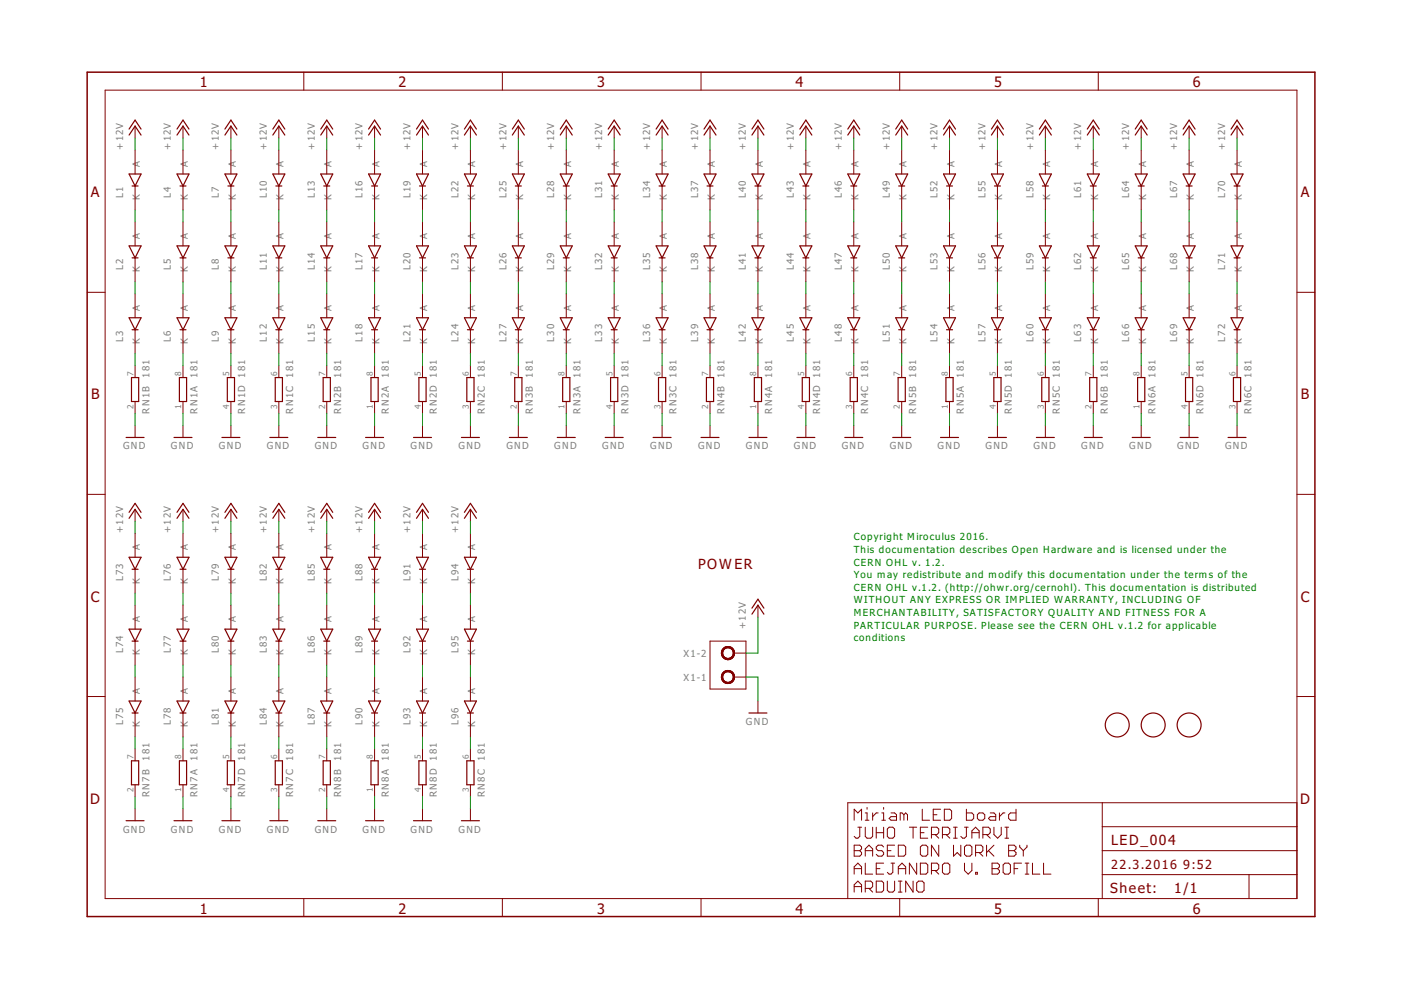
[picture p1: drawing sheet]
<svg xmlns="http://www.w3.org/2000/svg" width="297mm" height="210mm" viewBox="0 0 297 210" stroke-linecap="round" stroke-linejoin="round" font-family="sans-serif">
<defs><g id="words">
<g font-size="3.7" fill="#800000">
<text x="42.3" y="18.5">1</text>
<text x="84.5" y="18.5">2</text>
<text x="126.6" y="18.5">3</text>
<text x="168.7" y="18.5">4</text>
<text x="210.8" y="18.5">5</text>
<text x="252.9" y="18.5">6</text>
<text x="19.3" y="41.8">A</text>
<text x="275.8" y="41.8">A</text>
<text x="19.3" y="84.7">B</text>
<text x="275.8" y="84.7">B</text>
<text x="19.3" y="127.5">C</text>
<text x="275.8" y="127.5">C</text>
<text x="19.1" y="170.4">D</text>
<text x="275.6" y="170.4">D</text>
<text x="42.3" y="193.7">1</text>
<text x="84.5" y="193.7">2</text>
<text x="126.6" y="193.7">3</text>
<text x="168.7" y="193.7">4</text>
<text x="210.8" y="193.7">5</text>
<text x="252.9" y="193.7">6</text>
</g>
<g font-size="3.6" fill="#800000">
<text x="148" y="120.7">POWER</text>
<text x="235.6" y="179.1">LED_004</text>
<text x="235.4" y="189.4">Sheet:</text>
<text x="248.9" y="189.3">1/1</text>
</g>
<g font-size="3.2" fill="#800000">
<text x="235.6" y="184.2">22.3.2016</text>
<text x="250.9" y="184.2">9:52</text>
</g>
<g font-size="2.5" fill="#808080">
<text x="26.1" y="31.8" transform="rotate(-90 26.1 31.8)">+12V</text>
<text x="29.7" y="35.4" transform="rotate(-90 29.7 35.4)">A</text>
<text x="36.3" y="31.8" transform="rotate(-90 36.3 31.8)">+12V</text>
<text x="39.8" y="35.4" transform="rotate(-90 39.8 35.4)">A</text>
<text x="46.4" y="31.8" transform="rotate(-90 46.4 31.8)">+12V</text>
<text x="50" y="35.4" transform="rotate(-90 50 35.4)">A</text>
<text x="56.6" y="31.8" transform="rotate(-90 56.6 31.8)">+12V</text>
<text x="60.1" y="35.4" transform="rotate(-90 60.1 35.4)">A</text>
<text x="66.7" y="31.8" transform="rotate(-90 66.7 31.8)">+12V</text>
<text x="70.3" y="35.4" transform="rotate(-90 70.3 35.4)">A</text>
<text x="76.9" y="31.8" transform="rotate(-90 76.9 31.8)">+12V</text>
<text x="80.4" y="35.4" transform="rotate(-90 80.4 35.4)">A</text>
<text x="87" y="31.8" transform="rotate(-90 87 31.8)">+12V</text>
<text x="90.6" y="35.4" transform="rotate(-90 90.6 35.4)">A</text>
<text x="97.2" y="31.8" transform="rotate(-90 97.2 31.8)">+12V</text>
<text x="100.8" y="35.4" transform="rotate(-90 100.8 35.4)">A</text>
<text x="107.4" y="31.8" transform="rotate(-90 107.4 31.8)">+12V</text>
<text x="110.9" y="35.4" transform="rotate(-90 110.9 35.4)">A</text>
<text x="117.5" y="31.8" transform="rotate(-90 117.5 31.8)">+12V</text>
<text x="121.1" y="35.4" transform="rotate(-90 121.1 35.4)">A</text>
<text x="127.7" y="31.8" transform="rotate(-90 127.7 31.8)">+12V</text>
<text x="131.2" y="35.4" transform="rotate(-90 131.2 35.4)">A</text>
<text x="137.8" y="31.8" transform="rotate(-90 137.8 31.8)">+12V</text>
<text x="141.4" y="35.4" transform="rotate(-90 141.4 35.4)">A</text>
<text x="148" y="31.8" transform="rotate(-90 148 31.8)">+12V</text>
<text x="151.6" y="35.4" transform="rotate(-90 151.6 35.4)">A</text>
<text x="158.2" y="31.8" transform="rotate(-90 158.2 31.8)">+12V</text>
<text x="161.7" y="35.4" transform="rotate(-90 161.7 35.4)">A</text>
<text x="168.3" y="31.8" transform="rotate(-90 168.3 31.8)">+12V</text>
<text x="171.9" y="35.4" transform="rotate(-90 171.9 35.4)">A</text>
<text x="178.5" y="31.8" transform="rotate(-90 178.5 31.8)">+12V</text>
<text x="182" y="35.4" transform="rotate(-90 182 35.4)">A</text>
<text x="188.6" y="31.8" transform="rotate(-90 188.6 31.8)">+12V</text>
<text x="192.2" y="35.4" transform="rotate(-90 192.2 35.4)">A</text>
<text x="198.8" y="31.8" transform="rotate(-90 198.8 31.8)">+12V</text>
<text x="202.3" y="35.4" transform="rotate(-90 202.3 35.4)">A</text>
<text x="208.9" y="31.8" transform="rotate(-90 208.9 31.8)">+12V</text>
<text x="212.5" y="35.4" transform="rotate(-90 212.5 35.4)">A</text>
<text x="219.1" y="31.8" transform="rotate(-90 219.1 31.8)">+12V</text>
<text x="222.7" y="35.4" transform="rotate(-90 222.7 35.4)">A</text>
<text x="229.3" y="31.8" transform="rotate(-90 229.3 31.8)">+12V</text>
<text x="232.8" y="35.4" transform="rotate(-90 232.8 35.4)">A</text>
<text x="239.4" y="31.8" transform="rotate(-90 239.4 31.8)">+12V</text>
<text x="243" y="35.4" transform="rotate(-90 243 35.4)">A</text>
<text x="249.6" y="31.8" transform="rotate(-90 249.6 31.8)">+12V</text>
<text x="253.1" y="35.4" transform="rotate(-90 253.1 35.4)">A</text>
<text x="259.7" y="31.8" transform="rotate(-90 259.7 31.8)">+12V</text>
<text x="263.3" y="35.4" transform="rotate(-90 263.3 35.4)">A</text>
<text x="26.1" y="42" transform="rotate(-90 26.1 42)">L1</text>
<text x="36.3" y="42" transform="rotate(-90 36.3 42)">L4</text>
<text x="46.4" y="42" transform="rotate(-90 46.4 42)">L7</text>
<text x="56.6" y="42" transform="rotate(-90 56.6 42)">L10</text>
<text x="66.7" y="42" transform="rotate(-90 66.7 42)">L13</text>
<text x="76.9" y="42" transform="rotate(-90 76.9 42)">L16</text>
<text x="87" y="42" transform="rotate(-90 87 42)">L19</text>
<text x="97.2" y="42" transform="rotate(-90 97.2 42)">L22</text>
<text x="107.4" y="42" transform="rotate(-90 107.4 42)">L25</text>
<text x="117.5" y="42" transform="rotate(-90 117.5 42)">L28</text>
<text x="127.7" y="42" transform="rotate(-90 127.7 42)">L31</text>
<text x="137.8" y="42" transform="rotate(-90 137.8 42)">L34</text>
<text x="148" y="42" transform="rotate(-90 148 42)">L37</text>
<text x="158.2" y="42" transform="rotate(-90 158.2 42)">L40</text>
<text x="168.3" y="42" transform="rotate(-90 168.3 42)">L43</text>
<text x="178.5" y="42" transform="rotate(-90 178.5 42)">L46</text>
<text x="188.6" y="42" transform="rotate(-90 188.6 42)">L49</text>
<text x="198.8" y="42" transform="rotate(-90 198.8 42)">L52</text>
<text x="208.9" y="42" transform="rotate(-90 208.9 42)">L55</text>
<text x="219.1" y="42" transform="rotate(-90 219.1 42)">L58</text>
<text x="229.3" y="42" transform="rotate(-90 229.3 42)">L61</text>
<text x="239.4" y="42" transform="rotate(-90 239.4 42)">L64</text>
<text x="249.6" y="42" transform="rotate(-90 249.6 42)">L67</text>
<text x="259.7" y="42" transform="rotate(-90 259.7 42)">L70</text>
<text x="29.7" y="42.5" transform="rotate(-90 29.7 42.5)">K</text>
<text x="39.8" y="42.5" transform="rotate(-90 39.8 42.5)">K</text>
<text x="50" y="42.5" transform="rotate(-90 50 42.5)">K</text>
<text x="60.1" y="42.5" transform="rotate(-90 60.1 42.5)">K</text>
<text x="70.3" y="42.5" transform="rotate(-90 70.3 42.5)">K</text>
<text x="80.4" y="42.5" transform="rotate(-90 80.4 42.5)">K</text>
<text x="90.6" y="42.5" transform="rotate(-90 90.6 42.5)">K</text>
<text x="100.8" y="42.5" transform="rotate(-90 100.8 42.5)">K</text>
<text x="110.9" y="42.5" transform="rotate(-90 110.9 42.5)">K</text>
<text x="121.1" y="42.5" transform="rotate(-90 121.1 42.5)">K</text>
<text x="131.2" y="42.5" transform="rotate(-90 131.2 42.5)">K</text>
<text x="141.4" y="42.5" transform="rotate(-90 141.4 42.5)">K</text>
<text x="151.6" y="42.5" transform="rotate(-90 151.6 42.5)">K</text>
<text x="161.7" y="42.5" transform="rotate(-90 161.7 42.5)">K</text>
<text x="171.9" y="42.5" transform="rotate(-90 171.9 42.5)">K</text>
<text x="182" y="42.5" transform="rotate(-90 182 42.5)">K</text>
<text x="192.2" y="42.5" transform="rotate(-90 192.2 42.5)">K</text>
<text x="202.3" y="42.5" transform="rotate(-90 202.3 42.5)">K</text>
<text x="212.5" y="42.5" transform="rotate(-90 212.5 42.5)">K</text>
<text x="222.7" y="42.5" transform="rotate(-90 222.7 42.5)">K</text>
<text x="232.8" y="42.5" transform="rotate(-90 232.8 42.5)">K</text>
<text x="243" y="42.5" transform="rotate(-90 243 42.5)">K</text>
<text x="253.1" y="42.5" transform="rotate(-90 253.1 42.5)">K</text>
<text x="263.3" y="42.5" transform="rotate(-90 263.3 42.5)">K</text>
<text x="29.7" y="50.6" transform="rotate(-90 29.7 50.6)">A</text>
<text x="39.8" y="50.6" transform="rotate(-90 39.8 50.6)">A</text>
<text x="50" y="50.6" transform="rotate(-90 50 50.6)">A</text>
<text x="60.1" y="50.6" transform="rotate(-90 60.1 50.6)">A</text>
<text x="70.3" y="50.6" transform="rotate(-90 70.3 50.6)">A</text>
<text x="80.4" y="50.6" transform="rotate(-90 80.4 50.6)">A</text>
<text x="90.6" y="50.6" transform="rotate(-90 90.6 50.6)">A</text>
<text x="100.8" y="50.6" transform="rotate(-90 100.8 50.6)">A</text>
<text x="110.9" y="50.6" transform="rotate(-90 110.9 50.6)">A</text>
<text x="121.1" y="50.6" transform="rotate(-90 121.1 50.6)">A</text>
<text x="131.2" y="50.6" transform="rotate(-90 131.2 50.6)">A</text>
<text x="141.4" y="50.6" transform="rotate(-90 141.4 50.6)">A</text>
<text x="151.6" y="50.6" transform="rotate(-90 151.6 50.6)">A</text>
<text x="161.7" y="50.6" transform="rotate(-90 161.7 50.6)">A</text>
<text x="171.9" y="50.6" transform="rotate(-90 171.9 50.6)">A</text>
<text x="182" y="50.6" transform="rotate(-90 182 50.6)">A</text>
<text x="192.2" y="50.6" transform="rotate(-90 192.2 50.6)">A</text>
<text x="202.3" y="50.6" transform="rotate(-90 202.3 50.6)">A</text>
<text x="212.5" y="50.6" transform="rotate(-90 212.5 50.6)">A</text>
<text x="222.7" y="50.6" transform="rotate(-90 222.7 50.6)">A</text>
<text x="232.8" y="50.6" transform="rotate(-90 232.8 50.6)">A</text>
<text x="243" y="50.6" transform="rotate(-90 243 50.6)">A</text>
<text x="253.1" y="50.6" transform="rotate(-90 253.1 50.6)">A</text>
<text x="263.3" y="50.6" transform="rotate(-90 263.3 50.6)">A</text>
<text x="26.1" y="57.2" transform="rotate(-90 26.1 57.2)">L2</text>
<text x="29.7" y="57.7" transform="rotate(-90 29.7 57.7)">K</text>
<text x="36.3" y="57.2" transform="rotate(-90 36.3 57.2)">L5</text>
<text x="39.8" y="57.7" transform="rotate(-90 39.8 57.7)">K</text>
<text x="46.4" y="57.2" transform="rotate(-90 46.4 57.2)">L8</text>
<text x="50" y="57.7" transform="rotate(-90 50 57.7)">K</text>
<text x="56.6" y="57.2" transform="rotate(-90 56.6 57.2)">L11</text>
<text x="60.1" y="57.7" transform="rotate(-90 60.1 57.7)">K</text>
<text x="66.7" y="57.2" transform="rotate(-90 66.7 57.2)">L14</text>
<text x="70.3" y="57.7" transform="rotate(-90 70.3 57.7)">K</text>
<text x="76.9" y="57.2" transform="rotate(-90 76.9 57.2)">L17</text>
<text x="80.4" y="57.7" transform="rotate(-90 80.4 57.7)">K</text>
<text x="87" y="57.2" transform="rotate(-90 87 57.2)">L20</text>
<text x="90.6" y="57.7" transform="rotate(-90 90.6 57.7)">K</text>
<text x="97.2" y="57.2" transform="rotate(-90 97.2 57.2)">L23</text>
<text x="100.8" y="57.7" transform="rotate(-90 100.8 57.7)">K</text>
<text x="107.4" y="57.2" transform="rotate(-90 107.4 57.2)">L26</text>
<text x="110.9" y="57.7" transform="rotate(-90 110.9 57.7)">K</text>
<text x="117.5" y="57.2" transform="rotate(-90 117.5 57.2)">L29</text>
<text x="121.1" y="57.7" transform="rotate(-90 121.1 57.7)">K</text>
<text x="127.7" y="57.2" transform="rotate(-90 127.7 57.2)">L32</text>
<text x="131.2" y="57.7" transform="rotate(-90 131.2 57.7)">K</text>
<text x="137.8" y="57.2" transform="rotate(-90 137.8 57.2)">L35</text>
<text x="141.4" y="57.7" transform="rotate(-90 141.4 57.7)">K</text>
<text x="148" y="57.2" transform="rotate(-90 148 57.2)">L38</text>
<text x="151.6" y="57.7" transform="rotate(-90 151.6 57.7)">K</text>
<text x="158.2" y="57.2" transform="rotate(-90 158.2 57.2)">L41</text>
<text x="161.7" y="57.7" transform="rotate(-90 161.7 57.7)">K</text>
<text x="168.3" y="57.2" transform="rotate(-90 168.3 57.2)">L44</text>
<text x="171.9" y="57.7" transform="rotate(-90 171.9 57.7)">K</text>
<text x="178.5" y="57.2" transform="rotate(-90 178.5 57.2)">L47</text>
<text x="182" y="57.7" transform="rotate(-90 182 57.7)">K</text>
<text x="188.6" y="57.2" transform="rotate(-90 188.6 57.2)">L50</text>
<text x="192.2" y="57.7" transform="rotate(-90 192.2 57.7)">K</text>
<text x="198.8" y="57.2" transform="rotate(-90 198.8 57.2)">L53</text>
<text x="202.3" y="57.7" transform="rotate(-90 202.3 57.7)">K</text>
<text x="208.9" y="57.2" transform="rotate(-90 208.9 57.2)">L56</text>
<text x="212.5" y="57.7" transform="rotate(-90 212.5 57.7)">K</text>
<text x="219.1" y="57.2" transform="rotate(-90 219.1 57.2)">L59</text>
<text x="222.7" y="57.7" transform="rotate(-90 222.7 57.7)">K</text>
<text x="229.3" y="57.2" transform="rotate(-90 229.3 57.2)">L62</text>
<text x="232.8" y="57.7" transform="rotate(-90 232.8 57.7)">K</text>
<text x="239.4" y="57.2" transform="rotate(-90 239.4 57.2)">L65</text>
<text x="243" y="57.7" transform="rotate(-90 243 57.7)">K</text>
<text x="249.6" y="57.2" transform="rotate(-90 249.6 57.2)">L68</text>
<text x="253.1" y="57.7" transform="rotate(-90 253.1 57.7)">K</text>
<text x="259.7" y="57.2" transform="rotate(-90 259.7 57.2)">L71</text>
<text x="263.3" y="57.7" transform="rotate(-90 263.3 57.7)">K</text>
<text x="29.7" y="65.8" transform="rotate(-90 29.7 65.8)">A</text>
<text x="39.8" y="65.8" transform="rotate(-90 39.8 65.8)">A</text>
<text x="50" y="65.8" transform="rotate(-90 50 65.8)">A</text>
<text x="60.1" y="65.8" transform="rotate(-90 60.1 65.8)">A</text>
<text x="70.3" y="65.8" transform="rotate(-90 70.3 65.8)">A</text>
<text x="80.4" y="65.8" transform="rotate(-90 80.4 65.8)">A</text>
<text x="90.6" y="65.8" transform="rotate(-90 90.6 65.8)">A</text>
<text x="100.8" y="65.8" transform="rotate(-90 100.8 65.8)">A</text>
<text x="110.9" y="65.8" transform="rotate(-90 110.9 65.8)">A</text>
<text x="121.1" y="65.8" transform="rotate(-90 121.1 65.8)">A</text>
<text x="131.2" y="65.8" transform="rotate(-90 131.2 65.8)">A</text>
<text x="141.4" y="65.8" transform="rotate(-90 141.4 65.8)">A</text>
<text x="151.6" y="65.8" transform="rotate(-90 151.6 65.8)">A</text>
<text x="161.7" y="65.8" transform="rotate(-90 161.7 65.8)">A</text>
<text x="171.9" y="65.8" transform="rotate(-90 171.9 65.8)">A</text>
<text x="182" y="65.8" transform="rotate(-90 182 65.8)">A</text>
<text x="192.2" y="65.8" transform="rotate(-90 192.2 65.8)">A</text>
<text x="202.3" y="65.8" transform="rotate(-90 202.3 65.8)">A</text>
<text x="212.5" y="65.8" transform="rotate(-90 212.5 65.8)">A</text>
<text x="222.7" y="65.8" transform="rotate(-90 222.7 65.8)">A</text>
<text x="232.8" y="65.8" transform="rotate(-90 232.8 65.8)">A</text>
<text x="243" y="65.8" transform="rotate(-90 243 65.8)">A</text>
<text x="253.1" y="65.8" transform="rotate(-90 253.1 65.8)">A</text>
<text x="263.3" y="65.8" transform="rotate(-90 263.3 65.8)">A</text>
<text x="26.1" y="72.4" transform="rotate(-90 26.1 72.4)">L3</text>
<text x="29.7" y="73" transform="rotate(-90 29.7 73)">K</text>
<text x="36.3" y="72.4" transform="rotate(-90 36.3 72.4)">L6</text>
<text x="39.8" y="73" transform="rotate(-90 39.8 73)">K</text>
<text x="46.4" y="72.4" transform="rotate(-90 46.4 72.4)">L9</text>
<text x="50" y="73" transform="rotate(-90 50 73)">K</text>
<text x="56.6" y="72.4" transform="rotate(-90 56.6 72.4)">L12</text>
<text x="60.1" y="73" transform="rotate(-90 60.1 73)">K</text>
<text x="66.7" y="72.4" transform="rotate(-90 66.7 72.4)">L15</text>
<text x="70.3" y="73" transform="rotate(-90 70.3 73)">K</text>
<text x="76.9" y="72.4" transform="rotate(-90 76.9 72.4)">L18</text>
<text x="80.4" y="73" transform="rotate(-90 80.4 73)">K</text>
<text x="87" y="72.4" transform="rotate(-90 87 72.4)">L21</text>
<text x="90.6" y="73" transform="rotate(-90 90.6 73)">K</text>
<text x="97.2" y="72.4" transform="rotate(-90 97.2 72.4)">L24</text>
<text x="100.8" y="73" transform="rotate(-90 100.8 73)">K</text>
<text x="107.4" y="72.4" transform="rotate(-90 107.4 72.4)">L27</text>
<text x="110.9" y="73" transform="rotate(-90 110.9 73)">K</text>
<text x="117.5" y="72.4" transform="rotate(-90 117.5 72.4)">L30</text>
<text x="121.1" y="73" transform="rotate(-90 121.1 73)">K</text>
<text x="127.7" y="72.4" transform="rotate(-90 127.7 72.4)">L33</text>
<text x="131.2" y="73" transform="rotate(-90 131.2 73)">K</text>
<text x="137.8" y="72.4" transform="rotate(-90 137.8 72.4)">L36</text>
<text x="141.4" y="73" transform="rotate(-90 141.4 73)">K</text>
<text x="148" y="72.4" transform="rotate(-90 148 72.4)">L39</text>
<text x="151.6" y="73" transform="rotate(-90 151.6 73)">K</text>
<text x="158.2" y="72.4" transform="rotate(-90 158.2 72.4)">L42</text>
<text x="161.7" y="73" transform="rotate(-90 161.7 73)">K</text>
<text x="168.3" y="72.4" transform="rotate(-90 168.3 72.4)">L45</text>
<text x="171.9" y="73" transform="rotate(-90 171.9 73)">K</text>
<text x="178.5" y="72.4" transform="rotate(-90 178.5 72.4)">L48</text>
<text x="182" y="73" transform="rotate(-90 182 73)">K</text>
<text x="188.6" y="72.4" transform="rotate(-90 188.6 72.4)">L51</text>
<text x="192.2" y="73" transform="rotate(-90 192.2 73)">K</text>
<text x="198.8" y="72.4" transform="rotate(-90 198.8 72.4)">L54</text>
<text x="202.3" y="73" transform="rotate(-90 202.3 73)">K</text>
<text x="208.9" y="72.4" transform="rotate(-90 208.9 72.4)">L57</text>
<text x="212.5" y="73" transform="rotate(-90 212.5 73)">K</text>
<text x="219.1" y="72.4" transform="rotate(-90 219.1 72.4)">L60</text>
<text x="222.7" y="73" transform="rotate(-90 222.7 73)">K</text>
<text x="229.3" y="72.4" transform="rotate(-90 229.3 72.4)">L63</text>
<text x="232.8" y="73" transform="rotate(-90 232.8 73)">K</text>
<text x="239.4" y="72.4" transform="rotate(-90 239.4 72.4)">L66</text>
<text x="243" y="73" transform="rotate(-90 243 73)">K</text>
<text x="249.6" y="72.4" transform="rotate(-90 249.6 72.4)">L69</text>
<text x="253.1" y="73" transform="rotate(-90 253.1 73)">K</text>
<text x="259.7" y="72.4" transform="rotate(-90 259.7 72.4)">L72</text>
<text x="263.3" y="73" transform="rotate(-90 263.3 73)">K</text>
<text x="31.7" y="80.1" transform="rotate(-90 31.7 80.1)">181</text>
<text x="41.8" y="80.1" transform="rotate(-90 41.8 80.1)">181</text>
<text x="62.2" y="80.1" transform="rotate(-90 62.2 80.1)">181</text>
<text x="72.3" y="80.1" transform="rotate(-90 72.3 80.1)">181</text>
<text x="82.5" y="80.1" transform="rotate(-90 82.5 80.1)">181</text>
<text x="102.8" y="80.1" transform="rotate(-90 102.8 80.1)">181</text>
<text x="112.9" y="80.1" transform="rotate(-90 112.9 80.1)">181</text>
<text x="123.1" y="80.1" transform="rotate(-90 123.1 80.1)">181</text>
<text x="143.4" y="80.1" transform="rotate(-90 143.4 80.1)">181</text>
<text x="153.6" y="80.1" transform="rotate(-90 153.6 80.1)">181</text>
<text x="163.7" y="80.1" transform="rotate(-90 163.7 80.1)">181</text>
<text x="184.1" y="80.1" transform="rotate(-90 184.1 80.1)">181</text>
<text x="194.2" y="80.1" transform="rotate(-90 194.2 80.1)">181</text>
<text x="204.4" y="80.1" transform="rotate(-90 204.4 80.1)">181</text>
<text x="224.7" y="80.1" transform="rotate(-90 224.7 80.1)">181</text>
<text x="234.8" y="80.1" transform="rotate(-90 234.8 80.1)">181</text>
<text x="245" y="80.1" transform="rotate(-90 245 80.1)">181</text>
<text x="265.3" y="80.1" transform="rotate(-90 265.3 80.1)">181</text>
<text x="31.7" y="87.7" transform="rotate(-90 31.7 87.7)">RN1B</text>
<text x="41.8" y="87.7" transform="rotate(-90 41.8 87.7)">RN1A</text>
<text x="52" y="87.7" transform="rotate(-90 52 87.7)">RN1D 181</text>
<text x="62.2" y="87.7" transform="rotate(-90 62.2 87.7)">RN1C</text>
<text x="72.3" y="87.7" transform="rotate(-90 72.3 87.7)">RN2B</text>
<text x="82.5" y="87.7" transform="rotate(-90 82.5 87.7)">RN2A</text>
<text x="92.6" y="87.7" transform="rotate(-90 92.6 87.7)">RN2D 181</text>
<text x="102.8" y="87.7" transform="rotate(-90 102.8 87.7)">RN2C</text>
<text x="112.9" y="87.7" transform="rotate(-90 112.9 87.7)">RN3B</text>
<text x="123.1" y="87.7" transform="rotate(-90 123.1 87.7)">RN3A</text>
<text x="133.3" y="87.7" transform="rotate(-90 133.3 87.7)">RN3D 181</text>
<text x="143.4" y="87.7" transform="rotate(-90 143.4 87.7)">RN3C</text>
<text x="153.6" y="87.7" transform="rotate(-90 153.6 87.7)">RN4B</text>
<text x="163.7" y="87.7" transform="rotate(-90 163.7 87.7)">RN4A</text>
<text x="173.9" y="87.7" transform="rotate(-90 173.9 87.7)">RN4D 181</text>
<text x="184.1" y="87.7" transform="rotate(-90 184.1 87.7)">RN4C</text>
<text x="194.2" y="87.7" transform="rotate(-90 194.2 87.7)">RN5B</text>
<text x="204.4" y="87.7" transform="rotate(-90 204.4 87.7)">RN5A</text>
<text x="214.5" y="87.7" transform="rotate(-90 214.5 87.7)">RN5D 181</text>
<text x="224.7" y="87.7" transform="rotate(-90 224.7 87.7)">RN5C</text>
<text x="234.8" y="87.7" transform="rotate(-90 234.8 87.7)">RN6B</text>
<text x="245" y="87.7" transform="rotate(-90 245 87.7)">RN6A</text>
<text x="255.2" y="87.7" transform="rotate(-90 255.2 87.7)">RN6D 181</text>
<text x="265.3" y="87.7" transform="rotate(-90 265.3 87.7)">RN6C</text>
<text x="26.1" y="95.3">GND</text>
<text x="36.3" y="95.3">GND</text>
<text x="46.4" y="95.3">GND</text>
<text x="56.6" y="95.3">GND</text>
<text x="66.7" y="95.3">GND</text>
<text x="76.9" y="95.3">GND</text>
<text x="87" y="95.3">GND</text>
<text x="97.2" y="95.3">GND</text>
<text x="107.4" y="95.3">GND</text>
<text x="117.5" y="95.3">GND</text>
<text x="127.7" y="95.3">GND</text>
<text x="137.8" y="95.3">GND</text>
<text x="148" y="95.3">GND</text>
<text x="158.2" y="95.3">GND</text>
<text x="168.3" y="95.3">GND</text>
<text x="178.5" y="95.3">GND</text>
<text x="188.6" y="95.3">GND</text>
<text x="198.8" y="95.3">GND</text>
<text x="208.9" y="95.3">GND</text>
<text x="219.1" y="95.3">GND</text>
<text x="229.3" y="95.3">GND</text>
<text x="239.4" y="95.3">GND</text>
<text x="249.6" y="95.3">GND</text>
<text x="259.7" y="95.3">GND</text>
<text x="26.1" y="113.1" transform="rotate(-90 26.1 113.1)">+12V</text>
<text x="36.3" y="113.1" transform="rotate(-90 36.3 113.1)">+12V</text>
<text x="46.4" y="113.1" transform="rotate(-90 46.4 113.1)">+12V</text>
<text x="56.6" y="113.1" transform="rotate(-90 56.6 113.1)">+12V</text>
<text x="66.7" y="113.1" transform="rotate(-90 66.7 113.1)">+12V</text>
<text x="76.9" y="113.1" transform="rotate(-90 76.9 113.1)">+12V</text>
<text x="87" y="113.1" transform="rotate(-90 87 113.1)">+12V</text>
<text x="97.2" y="113.1" transform="rotate(-90 97.2 113.1)">+12V</text>
<text x="29.7" y="116.6" transform="rotate(-90 29.7 116.6)">A</text>
<text x="39.8" y="116.6" transform="rotate(-90 39.8 116.6)">A</text>
<text x="50" y="116.6" transform="rotate(-90 50 116.6)">A</text>
<text x="60.1" y="116.6" transform="rotate(-90 60.1 116.6)">A</text>
<text x="70.3" y="116.6" transform="rotate(-90 70.3 116.6)">A</text>
<text x="80.4" y="116.6" transform="rotate(-90 80.4 116.6)">A</text>
<text x="90.6" y="116.6" transform="rotate(-90 90.6 116.6)">A</text>
<text x="100.8" y="116.6" transform="rotate(-90 100.8 116.6)">A</text>
<text x="26.1" y="123.2" transform="rotate(-90 26.1 123.2)">L73</text>
<text x="29.7" y="123.7" transform="rotate(-90 29.7 123.7)">K</text>
<text x="36.3" y="123.2" transform="rotate(-90 36.3 123.2)">L76</text>
<text x="39.8" y="123.7" transform="rotate(-90 39.8 123.7)">K</text>
<text x="46.4" y="123.2" transform="rotate(-90 46.4 123.2)">L79</text>
<text x="50" y="123.7" transform="rotate(-90 50 123.7)">K</text>
<text x="56.6" y="123.2" transform="rotate(-90 56.6 123.2)">L82</text>
<text x="60.1" y="123.7" transform="rotate(-90 60.1 123.7)">K</text>
<text x="66.7" y="123.2" transform="rotate(-90 66.7 123.2)">L85</text>
<text x="70.3" y="123.7" transform="rotate(-90 70.3 123.7)">K</text>
<text x="76.9" y="123.2" transform="rotate(-90 76.9 123.2)">L88</text>
<text x="80.4" y="123.7" transform="rotate(-90 80.4 123.7)">K</text>
<text x="87" y="123.2" transform="rotate(-90 87 123.2)">L91</text>
<text x="90.6" y="123.7" transform="rotate(-90 90.6 123.7)">K</text>
<text x="97.2" y="123.2" transform="rotate(-90 97.2 123.2)">L94</text>
<text x="100.8" y="123.7" transform="rotate(-90 100.8 123.7)">K</text>
<text x="29.7" y="131.9" transform="rotate(-90 29.7 131.9)">A</text>
<text x="39.8" y="131.9" transform="rotate(-90 39.8 131.9)">A</text>
<text x="50" y="131.9" transform="rotate(-90 50 131.9)">A</text>
<text x="60.1" y="131.9" transform="rotate(-90 60.1 131.9)">A</text>
<text x="70.3" y="131.9" transform="rotate(-90 70.3 131.9)">A</text>
<text x="80.4" y="131.9" transform="rotate(-90 80.4 131.9)">A</text>
<text x="90.6" y="131.9" transform="rotate(-90 90.6 131.9)">A</text>
<text x="100.8" y="131.9" transform="rotate(-90 100.8 131.9)">A</text>
<text x="158.2" y="133.4" transform="rotate(-90 158.2 133.4)">+12V</text>
<text x="26.1" y="138.5" transform="rotate(-90 26.1 138.5)">L74</text>
<text x="29.7" y="139" transform="rotate(-90 29.7 139)">K</text>
<text x="36.3" y="138.5" transform="rotate(-90 36.3 138.5)">L77</text>
<text x="39.8" y="139" transform="rotate(-90 39.8 139)">K</text>
<text x="46.4" y="138.5" transform="rotate(-90 46.4 138.5)">L80</text>
<text x="50" y="139" transform="rotate(-90 50 139)">K</text>
<text x="56.6" y="138.5" transform="rotate(-90 56.6 138.5)">L83</text>
<text x="60.1" y="139" transform="rotate(-90 60.1 139)">K</text>
<text x="66.7" y="138.5" transform="rotate(-90 66.7 138.5)">L86</text>
<text x="70.3" y="139" transform="rotate(-90 70.3 139)">K</text>
<text x="76.9" y="138.5" transform="rotate(-90 76.9 138.5)">L89</text>
<text x="80.4" y="139" transform="rotate(-90 80.4 139)">K</text>
<text x="87" y="138.5" transform="rotate(-90 87 138.5)">L92</text>
<text x="90.6" y="139" transform="rotate(-90 90.6 139)">K</text>
<text x="97.2" y="138.5" transform="rotate(-90 97.2 138.5)">L95</text>
<text x="100.8" y="139" transform="rotate(-90 100.8 139)">K</text>
<text x="144.9" y="139.4">X1-2</text>
<text x="29.7" y="147.1" transform="rotate(-90 29.7 147.1)">A</text>
<text x="39.8" y="147.1" transform="rotate(-90 39.8 147.1)">A</text>
<text x="50" y="147.1" transform="rotate(-90 50 147.1)">A</text>
<text x="60.1" y="147.1" transform="rotate(-90 60.1 147.1)">A</text>
<text x="70.3" y="147.1" transform="rotate(-90 70.3 147.1)">A</text>
<text x="80.4" y="147.1" transform="rotate(-90 80.4 147.1)">A</text>
<text x="90.6" y="147.1" transform="rotate(-90 90.6 147.1)">A</text>
<text x="100.8" y="147.1" transform="rotate(-90 100.8 147.1)">A</text>
<text x="144.9" y="144.4">X1-1</text>
<text x="26.1" y="153.7" transform="rotate(-90 26.1 153.7)">L75</text>
<text x="29.7" y="154.2" transform="rotate(-90 29.7 154.2)">K</text>
<text x="36.3" y="153.7" transform="rotate(-90 36.3 153.7)">L78</text>
<text x="39.8" y="154.2" transform="rotate(-90 39.8 154.2)">K</text>
<text x="46.4" y="153.7" transform="rotate(-90 46.4 153.7)">L81</text>
<text x="50" y="154.2" transform="rotate(-90 50 154.2)">K</text>
<text x="56.6" y="153.7" transform="rotate(-90 56.6 153.7)">L84</text>
<text x="60.1" y="154.2" transform="rotate(-90 60.1 154.2)">K</text>
<text x="66.7" y="153.7" transform="rotate(-90 66.7 153.7)">L87</text>
<text x="70.3" y="154.2" transform="rotate(-90 70.3 154.2)">K</text>
<text x="76.9" y="153.7" transform="rotate(-90 76.9 153.7)">L90</text>
<text x="80.4" y="154.2" transform="rotate(-90 80.4 154.2)">K</text>
<text x="87" y="153.7" transform="rotate(-90 87 153.7)">L93</text>
<text x="90.6" y="154.2" transform="rotate(-90 90.6 154.2)">K</text>
<text x="97.2" y="153.7" transform="rotate(-90 97.2 153.7)">L96</text>
<text x="100.8" y="154.2" transform="rotate(-90 100.8 154.2)">K</text>
<text x="158.2" y="153.7">GND</text>
<text x="31.7" y="161.3" transform="rotate(-90 31.7 161.3)">181</text>
<text x="41.8" y="161.3" transform="rotate(-90 41.8 161.3)">181</text>
<text x="62.2" y="161.3" transform="rotate(-90 62.2 161.3)">181</text>
<text x="72.3" y="161.3" transform="rotate(-90 72.3 161.3)">181</text>
<text x="82.5" y="161.3" transform="rotate(-90 82.5 161.3)">181</text>
<text x="102.8" y="161.3" transform="rotate(-90 102.8 161.3)">181</text>
<text x="31.7" y="168.9" transform="rotate(-90 31.7 168.9)">RN7B</text>
<text x="41.8" y="168.9" transform="rotate(-90 41.8 168.9)">RN7A</text>
<text x="52" y="168.9" transform="rotate(-90 52 168.9)">RN7D 181</text>
<text x="62.2" y="168.9" transform="rotate(-90 62.2 168.9)">RN7C</text>
<text x="72.3" y="168.9" transform="rotate(-90 72.3 168.9)">RN8B</text>
<text x="82.5" y="168.9" transform="rotate(-90 82.5 168.9)">RN8A</text>
<text x="92.6" y="168.9" transform="rotate(-90 92.6 168.9)">RN8D 181</text>
<text x="102.8" y="168.9" transform="rotate(-90 102.8 168.9)">RN8C</text>
<text x="26.1" y="176.6">GND</text>
<text x="36.3" y="176.6">GND</text>
<text x="46.4" y="176.6">GND</text>
<text x="56.6" y="176.6">GND</text>
<text x="66.7" y="176.6">GND</text>
<text x="76.9" y="176.6">GND</text>
<text x="87" y="176.6">GND</text>
<text x="97.2" y="176.6">GND</text>
</g>
<g font-size="2.5" fill="#008000">
<text x="181" y="114.6">Copyright Miroculus 2016.</text>
<text x="181" y="117.3">This documentation describes Open Hardware and is licensed under the</text>
<text x="181" y="119.9">CERN OHL v. 1.2.</text>
<text x="181" y="122.6">You may redistribute and modify this documentation under the terms of the</text>
<text x="181" y="125.3">CERN OHL v.1.2. (http://ohwr.org/cernohl). This documentation is distributed</text>
<text x="181" y="127.9">WITHOUT ANY EXPRESS OR IMPLIED WARRANTY, INCLUDING OF</text>
<text x="181" y="130.6">MERCHANTABILITY, SATISFACTORY QUALITY AND FITNESS FOR A</text>
<text x="181" y="133.3">PARTICULAR PURPOSE. Please see the CERN OHL v.1.2 for applicable</text>
<text x="181" y="135.9">conditions</text>
</g>
<g font-size="2.1" fill="#808080">
<text x="28.3" y="79.7" transform="rotate(-90 28.3 79.7)">7</text>
<text x="38.4" y="79.7" transform="rotate(-90 38.4 79.7)">8</text>
<text x="48.6" y="79.7" transform="rotate(-90 48.6 79.7)">5</text>
<text x="58.8" y="79.7" transform="rotate(-90 58.8 79.7)">6</text>
<text x="68.9" y="79.7" transform="rotate(-90 68.9 79.7)">7</text>
<text x="79.1" y="79.7" transform="rotate(-90 79.1 79.7)">8</text>
<text x="89.2" y="79.7" transform="rotate(-90 89.2 79.7)">5</text>
<text x="99.4" y="79.7" transform="rotate(-90 99.4 79.7)">6</text>
<text x="109.5" y="79.7" transform="rotate(-90 109.5 79.7)">7</text>
<text x="119.7" y="79.7" transform="rotate(-90 119.7 79.7)">8</text>
<text x="129.9" y="79.7" transform="rotate(-90 129.9 79.7)">5</text>
<text x="140" y="79.7" transform="rotate(-90 140 79.7)">6</text>
<text x="150.2" y="79.7" transform="rotate(-90 150.2 79.7)">7</text>
<text x="160.3" y="79.7" transform="rotate(-90 160.3 79.7)">8</text>
<text x="170.5" y="79.7" transform="rotate(-90 170.5 79.7)">5</text>
<text x="180.7" y="79.7" transform="rotate(-90 180.7 79.7)">6</text>
<text x="190.8" y="79.7" transform="rotate(-90 190.8 79.7)">7</text>
<text x="201" y="79.7" transform="rotate(-90 201 79.7)">8</text>
<text x="211.1" y="79.7" transform="rotate(-90 211.1 79.7)">5</text>
<text x="221.3" y="79.7" transform="rotate(-90 221.3 79.7)">6</text>
<text x="231.4" y="79.7" transform="rotate(-90 231.4 79.7)">7</text>
<text x="241.6" y="79.7" transform="rotate(-90 241.6 79.7)">8</text>
<text x="251.8" y="79.7" transform="rotate(-90 251.8 79.7)">5</text>
<text x="261.9" y="79.7" transform="rotate(-90 261.9 79.7)">6</text>
<text x="28.3" y="86.7" transform="rotate(-90 28.3 86.7)">2</text>
<text x="38.4" y="86.7" transform="rotate(-90 38.4 86.7)">1</text>
<text x="48.6" y="86.7" transform="rotate(-90 48.6 86.7)">4</text>
<text x="58.8" y="86.7" transform="rotate(-90 58.8 86.7)">3</text>
<text x="68.9" y="86.7" transform="rotate(-90 68.9 86.7)">2</text>
<text x="79.1" y="86.7" transform="rotate(-90 79.1 86.7)">1</text>
<text x="89.2" y="86.7" transform="rotate(-90 89.2 86.7)">4</text>
<text x="99.4" y="86.7" transform="rotate(-90 99.4 86.7)">3</text>
<text x="109.5" y="86.7" transform="rotate(-90 109.5 86.7)">2</text>
<text x="119.7" y="86.7" transform="rotate(-90 119.7 86.7)">1</text>
<text x="129.9" y="86.7" transform="rotate(-90 129.9 86.7)">4</text>
<text x="140" y="86.7" transform="rotate(-90 140 86.7)">3</text>
<text x="150.2" y="86.7" transform="rotate(-90 150.2 86.7)">2</text>
<text x="160.3" y="86.7" transform="rotate(-90 160.3 86.7)">1</text>
<text x="170.5" y="86.7" transform="rotate(-90 170.5 86.7)">4</text>
<text x="180.7" y="86.7" transform="rotate(-90 180.7 86.7)">3</text>
<text x="190.8" y="86.7" transform="rotate(-90 190.8 86.7)">2</text>
<text x="201" y="86.7" transform="rotate(-90 201 86.7)">1</text>
<text x="211.1" y="86.7" transform="rotate(-90 211.1 86.7)">4</text>
<text x="221.3" y="86.7" transform="rotate(-90 221.3 86.7)">3</text>
<text x="231.4" y="86.7" transform="rotate(-90 231.4 86.7)">2</text>
<text x="241.6" y="86.7" transform="rotate(-90 241.6 86.7)">1</text>
<text x="251.8" y="86.7" transform="rotate(-90 251.8 86.7)">4</text>
<text x="261.9" y="86.7" transform="rotate(-90 261.9 86.7)">3</text>
<text x="28.3" y="161" transform="rotate(-90 28.3 161)">7</text>
<text x="38.4" y="161" transform="rotate(-90 38.4 161)">8</text>
<text x="48.6" y="161" transform="rotate(-90 48.6 161)">5</text>
<text x="58.8" y="161" transform="rotate(-90 58.8 161)">6</text>
<text x="68.9" y="161" transform="rotate(-90 68.9 161)">7</text>
<text x="79.1" y="161" transform="rotate(-90 79.1 161)">8</text>
<text x="89.2" y="161" transform="rotate(-90 89.2 161)">5</text>
<text x="99.4" y="161" transform="rotate(-90 99.4 161)">6</text>
<text x="28.3" y="167.9" transform="rotate(-90 28.3 167.9)">2</text>
<text x="38.4" y="167.9" transform="rotate(-90 38.4 167.9)">1</text>
<text x="48.6" y="167.9" transform="rotate(-90 48.6 167.9)">4</text>
<text x="58.8" y="167.9" transform="rotate(-90 58.8 167.9)">3</text>
<text x="68.9" y="167.9" transform="rotate(-90 68.9 167.9)">2</text>
<text x="79.1" y="167.9" transform="rotate(-90 79.1 167.9)">1</text>
<text x="89.2" y="167.9" transform="rotate(-90 89.2 167.9)">4</text>
<text x="99.4" y="167.9" transform="rotate(-90 99.4 167.9)">3</text>
</g>
</g></defs>
<g fill="none" stroke="#800000" stroke-width=".21">
<path d="M22.3 19.1h252.7v171.4h-252.7zM64.4 15.3v3.8M106.5 15.3v3.8M148.6 15.3v3.8M190.8 15.3v3.8M232.9 15.3v3.8M28.6 26.7v2.6M28.6 31.8v5.1M28.6 39.4v5.1M38.8 26.7v2.6M38.8 31.8v5.1M38.8 39.4v5.1"/>
<path d="M49 26.7v2.6M49 31.8v5.1M49 39.4v5.1M59.1 26.7v2.6M59.1 31.8v5.1M59.1 39.4v5.1M69.3 26.7v2.6M69.3 31.8v5.1M69.3 39.4v5.1M79.4 26.7v2.6M79.4 31.8v5.1M79.4 39.4v5.1"/>
<path d="M89.6 26.7v2.6M89.6 31.8v5.1M89.6 39.4v5.1M99.7 26.7v2.6M99.7 31.8v5.1M99.7 39.4v5.1M109.9 26.7v2.6M109.9 31.8v5.1M109.9 39.4v5.1M120.1 26.7v2.6M120.1 31.8v5.1M120.1 39.4v5.1"/>
<path d="M130.2 26.7v2.6M130.2 31.8v5.1M130.2 39.4v5.1M140.4 26.7v2.6M140.4 31.8v5.1M140.4 39.4v5.1M150.5 26.7v2.6M150.5 31.8v5.1M150.5 39.4v5.1M160.7 26.7v2.6M160.7 31.8v5.1M160.7 39.4v5.1"/>
<path d="M170.9 26.7v2.6M170.9 31.8v5.1M170.9 39.4v5.1M181 26.7v2.6M181 31.8v5.1M181 39.4v5.1M191.2 26.7v2.6M191.2 31.8v5.1M191.2 39.4v5.1M201.3 26.7v2.6M201.3 31.8v5.1M201.3 39.4v5.1"/>
<path d="M211.5 26.7v2.6M211.5 31.8v5.1M211.5 39.4v5.1M221.6 26.7v2.6M221.6 31.8v5.1M221.6 39.4v5.1M231.8 26.7v2.6M231.8 31.8v5.1M231.8 39.4v5.1M242 26.7v2.6M242 31.8v5.1M242 39.4v5.1"/>
<path d="M252.1 26.7v2.6M252.1 31.8v5.1M252.1 39.4v5.1M262.3 26.7v2.6M262.3 31.8v5.1M262.3 39.4v5.1M28.6 47.1v5M28.6 54.7v5.1M38.8 47.1v5M38.8 54.7v5.1M49 47.1v5M49 54.7v5.1"/>
<path d="M59.1 47.1v5M59.1 54.7v5.1M69.3 47.1v5M69.3 54.7v5.1M79.4 47.1v5M79.4 54.7v5.1M89.6 47.1v5M89.6 54.7v5.1M99.7 47.1v5M99.7 54.7v5.1M109.9 47.1v5M109.9 54.7v5.1"/>
<path d="M120.1 47.1v5M120.1 54.7v5.1M130.2 47.1v5M130.2 54.7v5.1M140.4 47.1v5M140.4 54.7v5.1M150.5 47.1v5M150.5 54.7v5.1M160.7 47.1v5M160.7 54.7v5.1M170.9 47.1v5M170.9 54.7v5.1"/>
<path d="M181 47.1v5M181 54.7v5.1M191.2 47.1v5M191.2 54.7v5.1M201.3 47.1v5M201.3 54.7v5.1M211.5 47.1v5M211.5 54.7v5.1M221.6 47.1v5M221.6 54.7v5.1M231.8 47.1v5M231.8 54.7v5.1"/>
<path d="M242 47.1v5M242 54.7v5.1M252.1 47.1v5M252.1 54.7v5.1M262.3 47.1v5M262.3 54.7v5.1M18.5 62h3.8M28.6 62.3v5.1M28.6 69.9v5.1M28.6 77.5v2.6M38.8 62.3v5.1M38.8 69.9v5.1"/>
<path d="M38.8 77.5v2.6M49 62.3v5.1M49 69.9v5.1M49 77.5v2.6M59.1 62.3v5.1M59.1 69.9v5.1M59.1 77.5v2.6M69.3 62.3v5.1M69.3 69.9v5.1M69.3 77.5v2.6M79.4 62.3v5.1M79.4 69.9v5.1"/>
<path d="M79.4 77.5v2.6M89.6 62.3v5.1M89.6 69.9v5.1M89.6 77.5v2.6M99.7 62.3v5.1M99.7 69.9v5.1M99.7 77.5v2.6M109.9 62.3v5.1M109.9 69.9v5.1M109.9 77.5v2.6M120.1 62.3v5.1M120.1 69.9v5.1"/>
<path d="M120.1 77.5v2.6M130.2 62.3v5.1M130.2 69.9v5.1M130.2 77.5v2.6M140.4 62.3v5.1M140.4 69.9v5.1M140.4 77.5v2.6M150.5 62.3v5.1M150.5 69.9v5.1M150.5 77.5v2.6M160.7 62.3v5.1M160.7 69.9v5.1"/>
<path d="M160.7 77.5v2.6M170.9 62.3v5.1M170.9 69.9v5.1M170.9 77.5v2.6M181 62.3v5.1M181 69.9v5.1M181 77.5v2.6M191.2 62.3v5.1M191.2 69.9v5.1M191.2 77.5v2.6M201.3 62.3v5.1M201.3 69.9v5.1"/>
<path d="M201.3 77.5v2.6M211.5 62.3v5.1M211.5 69.9v5.1M211.5 77.5v2.6M221.6 62.3v5.1M221.6 69.9v5.1M221.6 77.5v2.6M231.8 62.3v5.1M231.8 69.9v5.1M231.8 77.5v2.6M242 62.3v5.1M242 69.9v5.1"/>
<path d="M242 77.5v2.6M252.1 62.3v5.1M252.1 69.9v5.1M252.1 77.5v2.6M262.3 62.3v5.1M262.3 69.9v5.1M262.3 77.5v2.6M275 62h3.8M28.6 85.1v2.6M28.6 90.2v2.6M38.8 85.1v2.6M38.8 90.2v2.6"/>
<path d="M49 85.1v2.6M49 90.2v2.6M59.1 85.1v2.6M59.1 90.2v2.6M69.3 85.1v2.6M69.3 90.2v2.6M79.4 85.1v2.6M79.4 90.2v2.6M89.6 85.1v2.6M89.6 90.2v2.6M99.7 85.1v2.6M99.7 90.2v2.6"/>
<path d="M109.9 85.1v2.6M109.9 90.2v2.6M120.1 85.1v2.6M120.1 90.2v2.6M130.2 85.1v2.6M130.2 90.2v2.6M140.4 85.1v2.6M140.4 90.2v2.6M150.5 85.1v2.6M150.5 90.2v2.6M160.7 85.1v2.6M160.7 90.2v2.6"/>
<path d="M170.9 85.1v2.6M170.9 90.2v2.6M181 85.1v2.6M181 90.2v2.6M191.2 85.1v2.6M191.2 90.2v2.6M201.3 85.1v2.6M201.3 90.2v2.6M211.5 85.1v2.6M211.5 90.2v2.6M221.6 85.1v2.6M221.6 90.2v2.6"/>
<path d="M231.8 85.1v2.6M231.8 90.2v2.6M242 85.1v2.6M242 90.2v2.6M252.1 85.1v2.6M252.1 90.2v2.6M262.3 85.1v2.6M262.3 90.2v2.6M18.5 104.8h3.8M28.6 108v2.5M28.6 113.1v5.1M38.8 108v2.5"/>
<path d="M38.8 113.1v5.1M49 108v2.5M49 113.1v5.1M59.1 108v2.5M59.1 113.1v5.1M69.3 108v2.5M69.3 113.1v5.1M79.4 108v2.5M79.4 113.1v5.1M89.6 108v2.5M89.6 113.1v5.1M99.7 108v2.5"/>
<path d="M99.7 113.1v5.1M275 104.8h3.8M28.6 120.7v5.1M28.6 128.3v5.1M28.6 135.9v5.1M38.8 120.7v5.1M38.8 128.3v5.1M38.8 135.9v5.1M49 120.7v5.1M49 128.3v5.1M49 135.9v5.1M59.1 120.7v5.1"/>
<path d="M59.1 128.3v5.1M59.1 135.9v5.1M69.3 120.7v5.1M69.3 128.3v5.1M69.3 135.9v5.1M79.4 120.7v5.1M79.4 128.3v5.1M79.4 135.9v5.1M89.6 120.7v5.1M89.6 128.3v5.1M89.6 135.9v5.1M99.7 120.7v5.1"/>
<path d="M99.7 128.3v5.1M99.7 135.9v5.1M150.5 135.9h7.7v10.2h-7.7zM155.6 138.5h2.6M160.7 128.3v2.6M18.5 147.7h3.8M28.6 143.6v5M28.6 151.2v5M28.6 158.8v2.5M38.8 143.6v5M38.8 151.2v5M38.8 158.8v2.5"/>
<path d="M49 143.6v5M49 151.2v5M49 158.8v2.5M59.1 143.6v5M59.1 151.2v5M59.1 158.8v2.5M69.3 143.6v5M69.3 151.2v5M69.3 158.8v2.5M79.4 143.6v5M79.4 151.2v5M79.4 158.8v2.5"/>
<path d="M89.6 143.6v5M89.6 151.2v5M89.6 158.8v2.5M99.7 143.6v5M99.7 151.2v5M99.7 158.8v2.5M155.6 143.6h2.6M160.7 148.6v2.6M275 147.7h3.8M28.6 166.4v2.5M28.6 171.5v2.5M38.8 166.4v2.5"/>
<path d="M38.8 171.5v2.5M49 166.4v2.5M49 171.5v2.5M59.1 166.4v2.5M59.1 171.5v2.5M69.3 166.4v2.5M69.3 171.5v2.5M79.4 166.4v2.5M79.4 171.5v2.5M89.6 166.4v2.5M89.6 171.5v2.5M99.7 166.4v2.5"/>
<path d="M99.7 171.5v2.5M181.1 173.9v-2.3l.8 .8 .8-.8v2.3M181.1 179.2h1.2l.4 .4v.4l-.4 .4 .4 .4v.3l-.4 .4h-1.2zM181.9 175.4h.8M182.3 175.4v1.9l-.4 .4h-.4l-.4-.4M183.5 172.4h.3v1.5M183.5 173.9h.7M183.5 175.4v1.9l.3 .4h.8l.4-.4v-1.9M183.8 171.2v.4M185 172.4v1.5M185.8 175.4v2.3M185.8 176.6h1.5"/>
<path d="M186.2 172.4h-.4l-.8 .7M187 172.4h.3v1.5M187 173.9h.7M187.3 171.2v.4M187.3 175.4v2.3M187.3 179.6l-.3-.4h-.8l-.4 .4v.4l.4 .4h.8l.3 .4v.3l-.3 .4h-.8l-.4-.4M188.1 175.8l.4-.4h.8l.4 .4v1.5l-.4 .4h-.8l-.4-.4zM188.9 172.4h.8l.4 .3v1.2h-1.2l-.4-.4 .4-.4h1.2M189.7 179.2h-1.6v2.3h1.6M190.5 179.2h1.1l.4 .4v1.5l-.4 .4h-1.1zM191.6 172.7l-.4-.3h-.3v1.5M191.6 172.7v1.2"/>
<path d="M191.6 172.7l.4-.3 .4 .3v1.2M192.8 175.4h1.6M193.6 175.4v2.3M195.1 176.6h.8M195.1 179.6l.4-.4h.8l.4 .4v1.5l-.4 .4h-.8l-.4-.4zM195.5 171.6v2.3h1.6M196.7 175.4h-1.6v2.3h1.6M197.5 177h1.1l.4-.4v-.8l-.4-.4h-1.1v2.3M197.9 172.7h.7M198.3 177l.7 .7M199 179.2v2.3l-1.5-2.3v2.3M199.4 171.6h-1.5v2.3h1.5"/>
<path d="M199.8 177h1.2l.4-.4v-.8l-.4-.4h-1.2v2.3M200.2 171.6h1.2l.4 .4v1.5l-.4 .4h-1.2zM200.6 177l.8 .7M202.2 177.7h.7M202.2 175.4h.7M202.2 179.2v2.3l.7-.7 .8 .7v-2.3M202.5 175.4v2.3M204.5 175.4h.8M204.5 179.6l.4-.4h.8l.4 .4v1.5l-.4 .4h-.8l-.4-.4zM204.9 171.6v2.3h1.2l.3-.4v-.8l-.3-.3h-1.2M204.9 175.4v1.9l-.4 .4h-.4l-.4-.4M206.1 176.6h1.5"/>
<path d="M206.1 177.7v-1.5l.7-.8 .8 .8v1.5M207.6 172.4h.8l.4 .3v.8l-.4 .4h-.8l-.4-.4v-.8zM208.4 177h1.2l.4-.4v-.8l-.4-.4h-1.2v2.3M209.2 177l.8 .7M209.2 179.2v2.3M210 172.4h.7l.4 .3v1.2h-1.1l-.4-.4 .4-.4h1.1M210.7 175.4v1.6l.8 .7 .8-.7v-1.6M210.7 179.2l-1.5 1.6M211.9 172.4v1.5M213.1 172.4h-.4l-.8 .7M213.1 177.7h.7M213.1 175.4h.7"/>
<path d="M213.5 175.4v2.3M213.8 179.2h1.2l.4 .4v.4l-.4 .4 .4 .4v.3l-.4 .4h-1.2zM215.4 171.6v2.3h-1.2l-.4-.4v-.8l.4-.3h1.2M216.2 179.2v.4l.8 .8M217.7 179.2v.4l-.7 .8M233.7 170.2v20.3M233.7 175.3h41.3M275 170.2h-95.3v20.3M64.4 190.5v3.8M106.5 190.5v3.8M148.6 190.5v3.8M181.1 185.3v-1.5l.8-.8 .8 .8v1.5"/>
<path d="M181.1 189.1v-1.5l.8-.8 .8 .8v1.5M181.1 180.4h1.2M181.1 184.2h1.6M181.1 188h1.6M183.5 181.5v-1.5l.7-.8 .8 .8v1.5M183.5 188.4h1.1l.4-.4v-.8l-.4-.4h-1.1v2.3M183.5 183v2.3h1.5M183.5 180.4h1.5M184.2 188.4l.8 .7M185.8 186.8h1.2l.3 .4v1.6l-.3 .3h-1.2zM185.8 184.2h.8M187.3 183h-1.5v2.3h1.5"/>
<path d="M188.1 186.8v2l.4 .3h.8l.4-.3v-2M188.1 180.4h.8M188.9 183h.8M189.3 183v2l-.4 .3h-.4l-.4-.3M190.5 185.3v-1.5l.7-.8 .8 .8v1.5M190.5 184.2h1.5M190.5 186.8h.7M190.5 189.1h.7M190.8 190.5v3.8M190.9 186.8v2.3M193.6 186.8v2.3l-1.6-2.3v2.3M194.4 187.2l.4-.4h.7l.4 .4v1.6l-.4 .3h-.7l-.4-.3z"/>
<path d="M194.4 183v2.3l-1.6-2.3v2.3M195.1 183h1.2l.4 .4v1.6l-.4 .3h-1.2zM197.5 184.6h1.1l.4-.4v-.8l-.4-.4h-1.1v2.3M198.3 184.6l.7 .7M199.8 183.4l.4-.4h.8l.4 .4v1.6l-.4 .3h-.8l-.4-.3zM204.5 183v1.6l.8 .7 .8-.7v-1.6M206.8 185h.4v.3h-.4zM206.8 180.8h1.2l.4-.4v-.8l-.4-.4h-1.2v2.3M207.6 180.8l.8 .7M209.6 180.4l1.1 1.1M210.3 183h1.2l.4 .4v.4l-.4 .4 .4 .4v.4l-.4 .3h-1.2zM210.3 184.2h1.2"/>
<path d="M212.7 183.4l.4-.4h.7l.4 .4v1.6l-.4 .3h-.7l-.4-.3zM213.8 180.4h1.2M215 184.2h.8M216.6 183h-1.6v2.3M217 180.4v1.1M217.4 185.3h.7M217.4 183h.7M217.7 183v2.3M218.9 183v2.3h1.6M221.3 183v2.3h1.5M232.9 190.5v3.8M233.7 180.4h41.3"/>
<path d="M233.7 185.4h41.3M264.8 185.4v5.1"/>
</g>
<g fill="none" stroke="#800000" stroke-width=".25">
<path d="M27.4 28.6l1.2-1.9 1.3 1.9M27.4 27.4l1.2-1.9 1.3 1.9M27.4 36.9h2.5l-1.3 2.5zM28 39.4h1.3M37.5 36.9h2.6l-1.3 2.5zM37.5 28.6l1.3-1.9 1.3 1.9M37.5 27.4l1.3-1.9 1.3 1.9M38.2 39.4h1.2M47.7 36.9h2.5l-1.2 2.5zM47.7 28.6l1.3-1.9 1.2 1.9M47.7 27.4l1.3-1.9 1.2 1.9M48.3 39.4h1.3"/>
<path d="M57.8 36.9h2.6l-1.3 2.5zM57.8 28.6l1.3-1.9 1.3 1.9M57.8 27.4l1.3-1.9 1.3 1.9M58.5 39.4h1.3M68 36.9h2.5l-1.2 2.5zM68 28.6l1.3-1.9 1.2 1.9M68 27.4l1.3-1.9 1.2 1.9M68.6 39.4h1.3M78.1 36.9h2.6l-1.3 2.5zM78.1 28.6l1.3-1.9 1.3 1.9M78.1 27.4l1.3-1.9 1.3 1.9M78.8 39.4h1.3"/>
<path d="M88.3 36.9h2.5l-1.2 2.5zM88.3 28.6l1.3-1.9 1.2 1.9M88.3 27.4l1.3-1.9 1.2 1.9M88.9 39.4h1.3M98.5 36.9h2.5l-1.3 2.5zM98.5 28.6l1.2-1.9 1.3 1.9M98.5 27.4l1.2-1.9 1.3 1.9M99.1 39.4h1.3M108.6 36.9h2.6l-1.3 2.5zM108.6 28.6l1.3-1.9 1.3 1.9M108.6 27.4l1.3-1.9 1.3 1.9M109.3 39.4h1.2"/>
<path d="M118.8 36.9h2.5l-1.2 2.5zM118.8 28.6l1.3-1.9 1.2 1.9M118.8 27.4l1.3-1.9 1.2 1.9M119.4 39.4h1.3M128.9 36.9h2.6l-1.3 2.5zM128.9 28.6l1.3-1.9 1.3 1.9M128.9 27.4l1.3-1.9 1.3 1.9M129.6 39.4h1.3M139.1 36.9h2.5l-1.2 2.5zM139.1 28.6l1.3-1.9 1.2 1.9M139.1 27.4l1.3-1.9 1.2 1.9M139.7 39.4h1.3"/>
<path d="M149.3 36.9h2.5l-1.3 2.5zM149.3 28.6l1.2-1.9 1.3 1.9M149.3 27.4l1.2-1.9 1.3 1.9M149.9 39.4h1.3M159.4 36.9h2.6l-1.3 2.5zM159.4 28.6l1.3-1.9 1.3 1.9M159.4 27.4l1.3-1.9 1.3 1.9M160.1 39.4h1.2M169.6 36.9h2.5l-1.2 2.5zM169.6 28.6l1.3-1.9 1.2 1.9M169.6 27.4l1.3-1.9 1.2 1.9M170.2 39.4h1.3"/>
<path d="M179.7 36.9h2.6l-1.3 2.5zM179.7 28.6l1.3-1.9 1.3 1.9M179.7 27.4l1.3-1.9 1.3 1.9M180.4 39.4h1.3M189.9 36.9h2.5l-1.2 2.5zM189.9 28.6l1.3-1.9 1.2 1.9M189.9 27.4l1.3-1.9 1.2 1.9M190.5 39.4h1.3M200 36.9h2.6l-1.3 2.5zM200 28.6l1.3-1.9 1.3 1.9M200 27.4l1.3-1.9 1.3 1.9M200.7 39.4h1.3"/>
<path d="M210.2 36.9h2.5l-1.2 2.5zM210.2 28.6l1.3-1.9 1.2 1.9M210.2 27.4l1.3-1.9 1.2 1.9M210.8 39.4h1.3M220.4 36.9h2.5l-1.3 2.5zM220.4 28.6l1.2-1.9 1.3 1.9M220.4 27.4l1.2-1.9 1.3 1.9M221 39.4h1.3M230.5 36.9h2.6l-1.3 2.5zM230.5 28.6l1.3-1.9 1.3 1.9M230.5 27.4l1.3-1.9 1.3 1.9M231.2 39.4h1.2"/>
<path d="M240.7 36.9h2.5l-1.2 2.5zM240.7 28.6l1.3-1.9 1.2 1.9M240.7 27.4l1.3-1.9 1.2 1.9M241.3 39.4h1.3M250.8 36.9h2.6l-1.3 2.5zM250.8 28.6l1.3-1.9 1.3 1.9M250.8 27.4l1.3-1.9 1.3 1.9M251.5 39.4h1.3M261 36.9h2.5l-1.2 2.5zM261 28.6l1.3-1.9 1.2 1.9M261 27.4l1.3-1.9 1.2 1.9M261.6 39.4h1.3"/>
<path d="M27.4 52.1h2.5l-1.3 2.6zM28 54.7h1.3M37.5 52.1h2.6l-1.3 2.6zM38.2 54.7h1.2M47.7 52.1h2.5l-1.2 2.6zM48.3 54.7h1.3M57.8 52.1h2.6l-1.3 2.6zM58.5 54.7h1.3M68 52.1h2.5l-1.2 2.6zM68.6 54.7h1.3M78.1 52.1h2.6l-1.3 2.6zM78.8 54.7h1.3"/>
<path d="M88.3 52.1h2.5l-1.2 2.6zM88.9 54.7h1.3M98.5 52.1h2.5l-1.3 2.6zM99.1 54.7h1.3M108.6 52.1h2.6l-1.3 2.6zM109.3 54.7h1.2M118.8 52.1h2.5l-1.2 2.6zM119.4 54.7h1.3M128.9 52.1h2.6l-1.3 2.6zM129.6 54.7h1.3M139.1 52.1h2.5l-1.2 2.6zM139.7 54.7h1.3"/>
<path d="M149.3 52.1h2.5l-1.3 2.6zM149.9 54.7h1.3M159.4 52.1h2.6l-1.3 2.6zM160.1 54.7h1.2M169.6 52.1h2.5l-1.2 2.6zM170.2 54.7h1.3M179.7 52.1h2.6l-1.3 2.6zM180.4 54.7h1.3M189.9 52.1h2.5l-1.2 2.6zM190.5 54.7h1.3M200 52.1h2.6l-1.3 2.6zM200.7 54.7h1.3"/>
<path d="M210.2 52.1h2.5l-1.2 2.6zM210.8 54.7h1.3M220.4 52.1h2.5l-1.3 2.6zM221 54.7h1.3M230.5 52.1h2.6l-1.3 2.6zM231.2 54.7h1.2M240.7 52.1h2.5l-1.2 2.6zM241.3 54.7h1.3M250.8 52.1h2.6l-1.3 2.6zM251.5 54.7h1.3M261 52.1h2.5l-1.2 2.6zM261.6 54.7h1.3"/>
<path d="M27.4 67.4h2.5l-1.3 2.5zM28 69.9h1.3M37.5 67.4h2.6l-1.3 2.5zM38.2 69.9h1.2M47.7 67.4h2.5l-1.2 2.5zM48.3 69.9h1.3M57.8 67.4h2.6l-1.3 2.5zM58.5 69.9h1.3M68 67.4h2.5l-1.2 2.5zM68.6 69.9h1.3M78.1 67.4h2.6l-1.3 2.5zM78.8 69.9h1.3"/>
<path d="M88.3 67.4h2.5l-1.2 2.5zM88.9 69.9h1.3M98.5 67.4h2.5l-1.3 2.5zM99.1 69.9h1.3M108.6 67.4h2.6l-1.3 2.5zM109.3 69.9h1.2M118.8 67.4h2.5l-1.2 2.5zM119.4 69.9h1.3M128.9 67.4h2.6l-1.3 2.5zM129.6 69.9h1.3M139.1 67.4h2.5l-1.2 2.5zM139.7 69.9h1.3"/>
<path d="M149.3 67.4h2.5l-1.3 2.5zM149.9 69.9h1.3M159.4 67.4h2.6l-1.3 2.5zM160.1 69.9h1.2M169.6 67.4h2.5l-1.2 2.5zM170.2 69.9h1.3M179.7 67.4h2.6l-1.3 2.5zM180.4 69.9h1.3M189.9 67.4h2.5l-1.2 2.5zM190.5 69.9h1.3M200 67.4h2.6l-1.3 2.5zM200.7 69.9h1.3"/>
<path d="M210.2 67.4h2.5l-1.2 2.5zM210.8 69.9h1.3M220.4 67.4h2.5l-1.3 2.5zM221 69.9h1.3M230.5 67.4h2.6l-1.3 2.5zM231.2 69.9h1.2M240.7 67.4h2.5l-1.2 2.5zM241.3 69.9h1.3M250.8 67.4h2.6l-1.3 2.5zM251.5 69.9h1.3M261 67.4h2.5l-1.2 2.5zM261.6 69.9h1.3"/>
<path d="M26.7 92.8h3.8M27.9 80.1h1.5v5h-1.5zM36.9 92.8h3.8M38 80.1h1.6v5h-1.6zM47.1 92.8h3.8M48.2 80.1h1.5v5h-1.5zM57.2 92.8h3.8M58.4 80.1h1.5v5h-1.5zM67.4 92.8h3.8M68.5 80.1h1.5v5h-1.5zM77.5 92.8h3.8M78.7 80.1h1.5v5h-1.5z"/>
<path d="M87.7 92.8h3.8M88.8 80.1h1.5v5h-1.5zM97.8 92.8h3.8M99 80.1h1.5v5h-1.5zM108 92.8h3.8M109.1 80.1h1.6v5h-1.6zM118.2 92.8h3.8M119.3 80.1h1.5v5h-1.5zM128.3 92.8h3.8M129.5 80.1h1.5v5h-1.5zM138.5 92.8h3.8M139.6 80.1h1.5v5h-1.5z"/>
<path d="M148.6 92.8h3.8M149.8 80.1h1.5v5h-1.5zM158.8 92.8h3.8M159.9 80.1h1.6v5h-1.6zM169 92.8h3.8M170.1 80.1h1.5v5h-1.5zM179.1 92.8h3.8M180.3 80.1h1.5v5h-1.5zM189.3 92.8h3.8M190.4 80.1h1.5v5h-1.5zM199.4 92.8h3.8M200.6 80.1h1.5v5h-1.5z"/>
<path d="M209.6 92.8h3.8M210.7 80.1h1.5v5h-1.5zM219.7 92.8h3.8M220.9 80.1h1.5v5h-1.5zM229.9 92.8h3.8M231 80.1h1.6v5h-1.6zM240.1 92.8h3.8M241.2 80.1h1.5v5h-1.5zM250.2 92.8h3.8M251.4 80.1h1.5v5h-1.5zM260.4 92.8h3.8M261.5 80.1h1.5v5h-1.5z"/>
<path d="M27.4 109.9l1.2-1.9 1.3 1.9M27.4 108.6l1.2-1.9 1.3 1.9M27.4 118.2h2.5l-1.3 2.5zM37.5 118.2h2.6l-1.3 2.5zM37.5 109.9l1.3-1.9 1.3 1.9M37.5 108.6l1.3-1.9 1.3 1.9M47.7 118.2h2.5l-1.2 2.5zM47.7 109.9l1.3-1.9 1.2 1.9M47.7 108.6l1.3-1.9 1.2 1.9M57.8 118.2h2.6l-1.3 2.5zM57.8 109.9l1.3-1.9 1.3 1.9M57.8 108.6l1.3-1.9 1.3 1.9"/>
<path d="M68 118.2h2.5l-1.2 2.5zM68 109.9l1.3-1.9 1.2 1.9M68 108.6l1.3-1.9 1.2 1.9M78.1 118.2h2.6l-1.3 2.5zM78.1 109.9l1.3-1.9 1.3 1.9M78.1 108.6l1.3-1.9 1.3 1.9M88.3 118.2h2.5l-1.2 2.5zM88.3 109.9l1.3-1.9 1.2 1.9M88.3 108.6l1.3-1.9 1.2 1.9M98.5 118.2h2.5l-1.3 2.5zM98.5 109.9l1.2-1.9 1.3 1.9M98.5 108.6l1.2-1.9 1.3 1.9"/>
<path d="M27.4 133.4h2.5l-1.3 2.5zM28 120.7h1.3M28 135.9h1.3M37.5 133.4h2.6l-1.3 2.5zM38.2 120.7h1.2M38.2 135.9h1.2M47.7 133.4h2.5l-1.2 2.5zM48.3 120.7h1.3M48.3 135.9h1.3M57.8 133.4h2.6l-1.3 2.5zM58.5 120.7h1.3M58.5 135.9h1.3"/>
<path d="M68 133.4h2.5l-1.2 2.5zM68.6 120.7h1.3M68.6 135.9h1.3M78.1 133.4h2.6l-1.3 2.5zM78.8 120.7h1.3M78.8 135.9h1.3M88.3 133.4h2.5l-1.2 2.5zM88.9 120.7h1.3M88.9 135.9h1.3M98.5 133.4h2.5l-1.3 2.5zM99.1 120.7h1.3M99.1 135.9h1.3"/>
<path d="M159.4 130.2l1.3-1.9 1.3 1.9M159.4 128.9l1.3-1.9 1.3 1.9M27.4 148.6h2.5l-1.3 2.6zM28 151.2h1.3M37.5 148.6h2.6l-1.3 2.6zM38.2 151.2h1.2M47.7 148.6h2.5l-1.2 2.6zM48.3 151.2h1.3M57.8 148.6h2.6l-1.3 2.6zM58.5 151.2h1.3M68 148.6h2.5l-1.2 2.6zM68.6 151.2h1.3"/>
<path d="M78.1 148.6h2.6l-1.3 2.6zM78.8 151.2h1.3M88.3 148.6h2.5l-1.2 2.6zM88.9 151.2h1.3M98.5 148.6h2.5l-1.3 2.6zM99.1 151.2h1.3M158.8 151.2h3.8M26.7 174h3.8M27.9 161.3h1.5v5.1h-1.5zM36.9 174h3.8M38 161.3h1.6v5.1h-1.6zM47.1 174h3.8"/>
<path d="M48.2 161.3h1.5v5.1h-1.5zM57.2 174h3.8M58.4 161.3h1.5v5.1h-1.5zM67.4 174h3.8M68.5 161.3h1.5v5.1h-1.5zM77.5 174h3.8M78.7 161.3h1.5v5.1h-1.5zM87.7 174h3.8M88.8 161.3h1.5v5.1h-1.5zM97.8 174h3.8M99 161.3h1.5v5.1h-1.5z"/>
<circle cx="236.9" cy="153.7" r="2.54"/>
<circle cx="244.5" cy="153.7" r="2.54"/>
<circle cx="252.1" cy="153.7" r="2.54"/>
</g>
<g fill="#800000" stroke="#800000" stroke-width=".21">
<path d="M153.3 137.5a1.39 1.39 0 0 1 2.2 .3 1.39 1.39 0 0 1-.8 2 1.39 1.39 0 0 1-1.7-1.3h.2a1.14 1.14 0 0 1 1.6-1.1 1.14 1.14 0 0 1 .3 1.9 1.14 1.14 0 0 1-1.9-.6v-.2h-.2z" fill-rule="evenodd"/>
<path d="M153.3 137.5a1.39 1.39 0 0 1 2.2 .3 1.39 1.39 0 0 1-.8 2 1.39 1.39 0 0 1-1.7-1.3h.2a1.14 1.14 0 0 1 1.6-1.1 1.14 1.14 0 0 1 .3 1.9 1.14 1.14 0 0 1-1.9-.6v-.2h-.2z" fill-rule="evenodd"/>
<path d="M153.3 137.5a1.39 1.39 0 0 1 2.2 .3 1.39 1.39 0 0 1-.8 2 1.39 1.39 0 0 1-1.7-1.3h.2a1.14 1.14 0 0 1 1.6-1.1 1.14 1.14 0 0 1 .3 1.9 1.14 1.14 0 0 1-1.9-.6v-.2h-.2z" fill-rule="evenodd"/>
<path d="M153.3 142.6a1.4 1.4 0 0 1 2.2 .2 1.4 1.4 0 0 1-.8 2.1 1.4 1.4 0 0 1-1.7-1.3h.2a1.14 1.14 0 0 1 1.6-1.1 1.14 1.14 0 0 1 .3 1.9 1.14 1.14 0 0 1-1.9-.6v-.2h-.2z" fill-rule="evenodd"/>
<path d="M153.3 142.6a1.4 1.4 0 0 1 2.2 .2 1.4 1.4 0 0 1-.8 2.1 1.4 1.4 0 0 1-1.7-1.3h.2a1.14 1.14 0 0 1 1.6-1.1 1.14 1.14 0 0 1 .3 1.9 1.14 1.14 0 0 1-1.9-.6v-.2h-.2z" fill-rule="evenodd"/>
<path d="M153.3 142.6a1.4 1.4 0 0 1 2.2 .2 1.4 1.4 0 0 1-.8 2.1 1.4 1.4 0 0 1-1.7-1.3h.2a1.14 1.14 0 0 1 1.6-1.1 1.14 1.14 0 0 1 .3 1.9 1.14 1.14 0 0 1-1.9-.6v-.2h-.2z" fill-rule="evenodd"/>
</g>
<path d="M18.5 15.3h260.3v179h-260.3z" fill="none" stroke="#800000" stroke-width=".32"/>
<g fill="none" stroke="#008000" stroke-width=".21">
<path d="M28.6 29.3v2.5M38.8 29.3v2.5M49 29.3v2.5M59.1 29.3v2.5M69.3 29.3v2.5M79.4 29.3v2.5M89.6 29.3v2.5M99.7 29.3v2.5M109.9 29.3v2.5M120.1 29.3v2.5M130.2 29.3v2.5M140.4 29.3v2.5"/>
<path d="M150.5 29.3v2.5M160.7 29.3v2.5M170.9 29.3v2.5M181 29.3v2.5M191.2 29.3v2.5M201.3 29.3v2.5M211.5 29.3v2.5M221.6 29.3v2.5M231.8 29.3v2.5M242 29.3v2.5M252.1 29.3v2.5M262.3 29.3v2.5"/>
<path d="M28.6 44.5v2.6M28.6 59.8v2.5M38.8 44.5v2.6M38.8 59.8v2.5M49 44.5v2.6M49 59.8v2.5M59.1 44.5v2.6M59.1 59.8v2.5M69.3 44.5v2.6M69.3 59.8v2.5M79.4 44.5v2.6M79.4 59.8v2.5"/>
<path d="M89.6 44.5v2.6M89.6 59.8v2.5M99.7 44.5v2.6M99.7 59.8v2.5M109.9 44.5v2.6M109.9 59.8v2.5M120.1 44.5v2.6M120.1 59.8v2.5M130.2 44.5v2.6M130.2 59.8v2.5M140.4 44.5v2.6M140.4 59.8v2.5"/>
<path d="M150.5 44.5v2.6M150.5 59.8v2.5M160.7 44.5v2.6M160.7 59.8v2.5M170.9 44.5v2.6M170.9 59.8v2.5M181 44.5v2.6M181 59.8v2.5M191.2 44.5v2.6M191.2 59.8v2.5M201.3 44.5v2.6M201.3 59.8v2.5"/>
<path d="M211.5 44.5v2.6M211.5 59.8v2.5M221.6 44.5v2.6M221.6 59.8v2.5M231.8 44.5v2.6M231.8 59.8v2.5M242 44.5v2.6M242 59.8v2.5M252.1 44.5v2.6M252.1 59.8v2.5M262.3 44.5v2.6M262.3 59.8v2.5"/>
<path d="M28.6 75v2.5M38.8 75v2.5M49 75v2.5M59.1 75v2.5M69.3 75v2.5M79.4 75v2.5M89.6 75v2.5M99.7 75v2.5M109.9 75v2.5M120.1 75v2.5M130.2 75v2.5M140.4 75v2.5"/>
<path d="M150.5 75v2.5M160.7 75v2.5M170.9 75v2.5M181 75v2.5M191.2 75v2.5M201.3 75v2.5M211.5 75v2.5M221.6 75v2.5M231.8 75v2.5M242 75v2.5M252.1 75v2.5M262.3 75v2.5"/>
<path d="M28.6 87.7v2.5M38.8 87.7v2.5M49 87.7v2.5M59.1 87.7v2.5M69.3 87.7v2.5M79.4 87.7v2.5M89.6 87.7v2.5M99.7 87.7v2.5M109.9 87.7v2.5M120.1 87.7v2.5M130.2 87.7v2.5M140.4 87.7v2.5"/>
<path d="M150.5 87.7v2.5M160.7 87.7v2.5M170.9 87.7v2.5M181 87.7v2.5M191.2 87.7v2.5M201.3 87.7v2.5M211.5 87.7v2.5M221.6 87.7v2.5M231.8 87.7v2.5M242 87.7v2.5M252.1 87.7v2.5M262.3 87.7v2.5"/>
<path d="M28.6 110.5v2.6M38.8 110.5v2.6M49 110.5v2.6M59.1 110.5v2.6M69.3 110.5v2.6M79.4 110.5v2.6M89.6 110.5v2.6M99.7 110.5v2.6M28.6 125.8v2.5M38.8 125.8v2.5M49 125.8v2.5M59.1 125.8v2.5"/>
<path d="M69.3 125.8v2.5M79.4 125.8v2.5M89.6 125.8v2.5M99.7 125.8v2.5M160.7 130.9v7.6h-2.5M28.6 141v2.6M28.6 156.2v2.6M38.8 141v2.6M38.8 156.2v2.6M49 141v2.6M49 156.2v2.6M59.1 141v2.6"/>
<path d="M59.1 156.2v2.6M69.3 141v2.6M69.3 156.2v2.6M79.4 141v2.6M79.4 156.2v2.6M89.6 141v2.6M89.6 156.2v2.6M99.7 141v2.6M99.7 156.2v2.6M158.2 143.6h2.5v5M28.6 168.9v2.6M38.8 168.9v2.6"/>
<path d="M49 168.9v2.6M59.1 168.9v2.6M69.3 168.9v2.6M79.4 168.9v2.6M89.6 168.9v2.6M99.7 168.9v2.6"/>
</g>
<use href="#words"/>
</svg>
